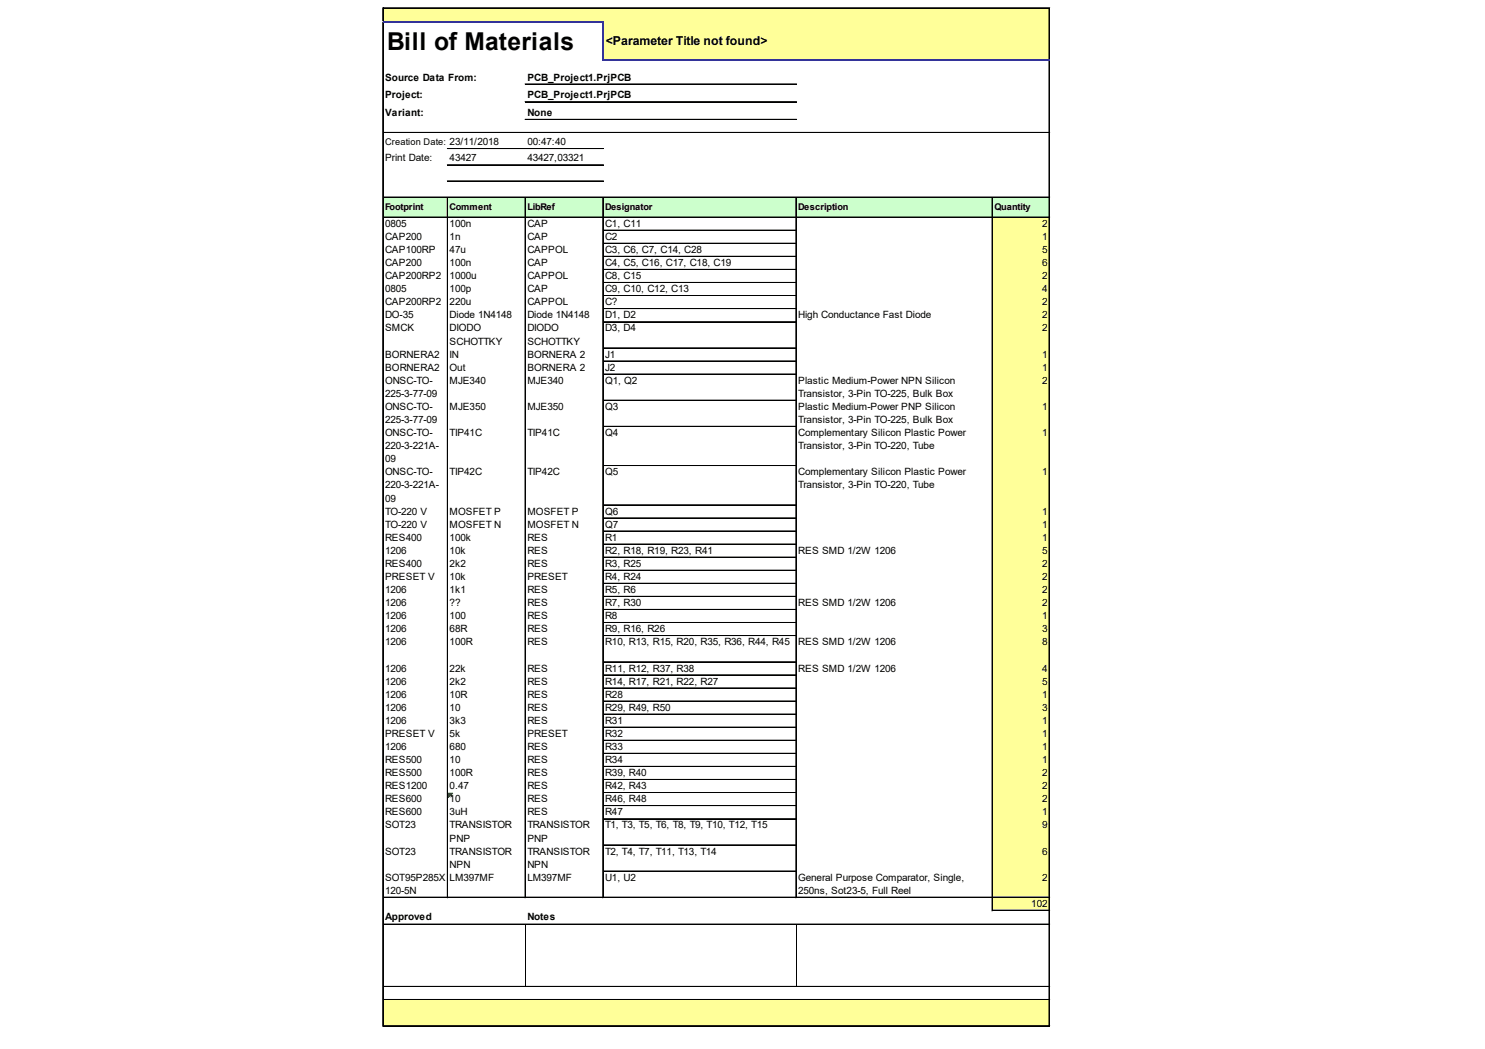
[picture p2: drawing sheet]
<svg xmlns="http://www.w3.org/2000/svg" width="297mm" height="210mm" viewBox="0 0 297 210" stroke-linecap="round" stroke-linejoin="round" font-family="sans-serif">
<defs><g id="words">
<text font-size="4.9" x="77.5" y="10">Bill of Materials</text>
<text font-size="2.5" x="121.2" y="9">&lt;Parameter Title not found&gt;</text>
<g font-size="2">
<text x="77" y="16.1">Source Data From:</text>
<text x="105.5" y="16.1">PCB_Project1.PrjPCB</text>
<text x="77" y="19.7">Project:</text>
<text x="77" y="23.2">Variant:</text>
<text x="105.5" y="19.7">PCB_Project1.PrjPCB</text>
<text x="105.5" y="23.2">None</text>
<text x="105.5" y="29.1">00:47:40</text>
<text x="77" y="32.3">Print Date:</text>
<text x="89.9" y="32.3">43427</text>
<text x="105.5" y="32.3">43427,03321</text>
<text x="77" y="45.4">0805</text>
<text x="89.9" y="45.4">100n</text>
<text x="105.5" y="45.4">CAP</text>
<text x="121" y="45.4">C1, C11</text>
<text x="208.4" y="45.4">2</text>
<text x="77" y="48">CAP200</text>
<text x="77" y="50.6">CAP100RP</text>
<text x="77" y="53.2">CAP200</text>
<text x="89.9" y="48">1n</text>
<text x="89.9" y="50.6">47u</text>
<text x="89.9" y="53.2">100n</text>
<text x="105.5" y="48">CAP</text>
<text x="105.5" y="50.6">CAPPOL</text>
<text x="105.5" y="53.2">CAP</text>
<text x="121" y="48">C2</text>
<text x="121" y="50.6">C3, C6, C7, C14, C28</text>
<text x="121" y="53.2">C4, C5, C16, C17, C18, C19</text>
<text x="208.4" y="48">1</text>
<text x="208.4" y="50.6">5</text>
<text x="208.4" y="53.2">6</text>
<text x="77" y="55.9">CAP200RP2</text>
<text x="77" y="58.5">0805</text>
<text x="89.9" y="55.9">1000u</text>
<text x="89.9" y="58.5">100p</text>
<text x="105.5" y="55.9">CAPPOL</text>
<text x="105.5" y="58.5">CAP</text>
<text x="121" y="55.9">C8, C15</text>
<text x="121" y="58.5">C9, C10, C12, C13</text>
<text x="208.4" y="55.9">2</text>
<text x="208.4" y="58.5">4</text>
<text x="77" y="61.1">CAP200RP2</text>
<text x="77" y="63.7">DO-35</text>
<text x="89.9" y="61.1">220u</text>
<text x="89.9" y="63.7">Diode 1N4148</text>
<text x="105.5" y="61.1">CAPPOL</text>
<text x="105.5" y="63.7">Diode 1N4148</text>
<text x="121" y="61.1">C?</text>
<text x="121" y="63.7">D1, D2</text>
<text x="159.7" y="63.7">High Conductance Fast Diode</text>
<text x="208.4" y="61.1">2</text>
<text x="208.4" y="63.7">2</text>
<text x="77" y="66.3">SMCK</text>
<text x="77" y="71.6">BORNERA2</text>
<text x="89.9" y="66.3">DIODO</text>
<text x="89.9" y="68.9">SCHOTTKY</text>
<text x="89.9" y="71.6">IN</text>
<text x="105.5" y="66.3">DIODO</text>
<text x="105.5" y="68.9">SCHOTTKY</text>
<text x="105.5" y="71.6">BORNERA 2</text>
<text x="121" y="66.3">D3, D4</text>
<text x="121" y="71.6">J1</text>
<text x="208.4" y="66.3">2</text>
<text x="208.4" y="71.6">1</text>
<text x="77" y="74.2">BORNERA2</text>
<text x="77" y="76.8">ONSC-TO-</text>
<text x="89.9" y="74.2">Out</text>
<text x="89.9" y="76.8">MJE340</text>
<text x="105.5" y="74.2">BORNERA 2</text>
<text x="105.5" y="76.8">MJE340</text>
<text x="121" y="74.2">J2</text>
<text x="121" y="76.8">Q1, Q2</text>
<text x="159.7" y="76.8">Plastic Medium-Power NPN Silicon</text>
<text x="208.4" y="74.2">1</text>
<text x="208.4" y="76.8">2</text>
<text x="77" y="79.4">225-3-77-09</text>
<text x="77" y="82">ONSC-TO-</text>
<text x="89.9" y="82">MJE350</text>
<text x="105.5" y="82">MJE350</text>
<text x="121" y="82">Q3</text>
<text x="159.7" y="79.4">Transistor, 3-Pin TO-225, Bulk Box</text>
<text x="159.7" y="82">Plastic Medium-Power PNP Silicon</text>
<text x="208.4" y="82">1</text>
<text x="77" y="84.6">225-3-77-09</text>
<text x="77" y="87.3">ONSC-TO-</text>
<text x="77" y="89.9">220-3-221A-</text>
<text x="89.9" y="87.3">TIP41C</text>
<text x="105.5" y="87.3">TIP41C</text>
<text x="121" y="87.3">Q4</text>
<text x="159.7" y="84.6">Transistor, 3-Pin TO-225, Bulk Box</text>
<text x="159.7" y="87.3">Complementary Silicon Plastic Power</text>
<text x="159.7" y="89.9">Transistor, 3-Pin TO-220, Tube</text>
<text x="208.4" y="87.3">1</text>
<text x="77" y="92.5">09</text>
<text x="77" y="95.1">ONSC-TO-</text>
<text x="89.9" y="95.1">TIP42C</text>
<text x="105.5" y="95.1">TIP42C</text>
<text x="121" y="95.1">Q5</text>
<text x="159.7" y="95.1">Complementary Silicon Plastic Power</text>
<text x="208.4" y="95.1">1</text>
<text x="77" y="97.7">220-3-221A-</text>
<text x="77" y="100.4">09</text>
<text x="159.7" y="97.7">Transistor, 3-Pin TO-220, Tube</text>
<text x="77" y="103">TO-220 V</text>
<text x="77" y="105.6">TO-220 V</text>
<text x="89.9" y="103">MOSFET P</text>
<text x="89.9" y="105.6">MOSFET N</text>
<text x="105.5" y="103">MOSFET P</text>
<text x="105.5" y="105.6">MOSFET N</text>
<text x="121" y="103">Q6</text>
<text x="121" y="105.6">Q7</text>
<text x="208.4" y="103">1</text>
<text x="208.4" y="105.6">1</text>
<text x="77" y="108.2">RES400</text>
<text x="77" y="110.8">1206</text>
<text x="77" y="113.4">RES400</text>
<text x="89.9" y="108.2">100k</text>
<text x="89.9" y="110.8">10k</text>
<text x="89.9" y="113.4">2k2</text>
<text x="105.5" y="108.2">RES</text>
<text x="105.5" y="110.8">RES</text>
<text x="105.5" y="113.4">RES</text>
<text x="121" y="108.2">R1</text>
<text x="121" y="110.8">R2, R18, R19, R23, R41</text>
<text x="121" y="113.4">R3, R25</text>
<text x="159.7" y="110.8">RES SMD 1/2W 1206</text>
<text x="208.4" y="108.2">1</text>
<text x="208.4" y="110.8">5</text>
<text x="208.4" y="113.4">2</text>
<text x="77" y="116.1">PRESET V</text>
<text x="77" y="118.7">1206</text>
<text x="89.9" y="116.1">10k</text>
<text x="89.9" y="118.7">1k1</text>
<text x="105.5" y="116.1">PRESET</text>
<text x="105.5" y="118.7">RES</text>
<text x="121" y="116.1">R4, R24</text>
<text x="121" y="118.7">R5, R6</text>
<text x="208.4" y="116.1">2</text>
<text x="208.4" y="118.7">2</text>
<text x="77" y="121.3">1206</text>
<text x="77" y="123.9">1206</text>
<text x="89.9" y="121.3">??</text>
<text x="89.9" y="123.9">100</text>
<text x="105.5" y="121.3">RES</text>
<text x="105.5" y="123.9">RES</text>
<text x="121" y="121.3">R7, R30</text>
<text x="121" y="123.9">R8</text>
<text x="159.7" y="121.3">RES SMD 1/2W 1206</text>
<text x="208.4" y="121.3">2</text>
<text x="208.4" y="123.9">1</text>
<text x="77" y="126.5">1206</text>
<text x="77" y="129.1">1206</text>
<text x="89.9" y="126.5">68R</text>
<text x="89.9" y="129.1">100R</text>
<text x="105.5" y="126.5">RES</text>
<text x="105.5" y="129.1">RES</text>
<text x="121" y="126.5">R9, R16, R26</text>
<text x="121" y="129.1">R10, R13, R15, R20, R35, R36, R44, R45</text>
<text x="159.7" y="129.1">RES SMD 1/2W 1206</text>
<text x="208.4" y="126.5">3</text>
<text x="208.4" y="129.1">8</text>
<text x="77" y="134.4">1206</text>
<text x="77" y="137">1206</text>
<text x="89.9" y="134.4">22k</text>
<text x="89.9" y="137">2k2</text>
<text x="105.5" y="134.4">RES</text>
<text x="105.5" y="137">RES</text>
<text x="121" y="134.4">R11, R12, R37, R38</text>
<text x="121" y="137">R14, R17, R21, R22, R27</text>
<text x="159.7" y="134.4">RES SMD 1/2W 1206</text>
<text x="208.4" y="134.4">4</text>
<text x="208.4" y="137">5</text>
<text x="77" y="139.6">1206</text>
<text x="77" y="142.2">1206</text>
<text x="89.9" y="139.6">10R</text>
<text x="89.9" y="142.2">10</text>
<text x="105.5" y="139.6">RES</text>
<text x="105.5" y="142.2">RES</text>
<text x="121" y="139.6">R28</text>
<text x="121" y="142.2">R29, R49, R50</text>
<text x="208.4" y="139.6">1</text>
<text x="208.4" y="142.2">3</text>
<text x="77" y="144.8">1206</text>
<text x="77" y="147.5">PRESET V</text>
<text x="89.9" y="144.8">3k3</text>
<text x="89.9" y="147.5">5k</text>
<text x="105.5" y="144.8">RES</text>
<text x="105.5" y="147.5">PRESET</text>
<text x="121" y="144.8">R31</text>
<text x="121" y="147.5">R32</text>
<text x="208.4" y="144.8">1</text>
<text x="208.4" y="147.5">1</text>
<text x="77" y="150.1">1206</text>
<text x="77" y="152.7">RES500</text>
<text x="77" y="155.3">RES500</text>
<text x="89.9" y="150.1">680</text>
<text x="89.9" y="152.7">10</text>
<text x="89.9" y="155.3">100R</text>
<text x="105.5" y="150.1">RES</text>
<text x="105.5" y="152.7">RES</text>
<text x="105.5" y="155.3">RES</text>
<text x="121" y="150.1">R33</text>
<text x="121" y="152.7">R34</text>
<text x="121" y="155.3">R39, R40</text>
<text x="208.4" y="150.1">1</text>
<text x="208.4" y="152.7">1</text>
<text x="208.4" y="155.3">2</text>
<text x="77" y="157.9">RES1200</text>
<text x="77" y="160.5">RES600</text>
<text x="89.9" y="157.9">0.47</text>
<text x="89.9" y="160.5">10</text>
<text x="105.5" y="157.9">RES</text>
<text x="105.5" y="160.5">RES</text>
<text x="121" y="157.9">R42, R43</text>
<text x="121" y="160.5">R46, R48</text>
<text x="208.4" y="157.9">2</text>
<text x="208.4" y="160.5">2</text>
<text x="77" y="163.2">RES600</text>
<text x="77" y="165.8">SOT23</text>
<text x="89.9" y="163.2">3uH</text>
<text x="89.9" y="165.8">TRANSISTOR</text>
<text x="105.5" y="163.2">RES</text>
<text x="105.5" y="165.8">TRANSISTOR</text>
<text x="121" y="163.2">R47</text>
<text x="121" y="165.8">T1, T3, T5, T6, T8, T9, T10, T12, T15</text>
<text x="208.4" y="163.2">1</text>
<text x="208.4" y="165.8">9</text>
<text x="77" y="171">SOT23</text>
<text x="89.9" y="168.4">PNP</text>
<text x="89.9" y="171">TRANSISTOR</text>
<text x="89.9" y="173.6">NPN</text>
<text x="105.5" y="168.4">PNP</text>
<text x="105.5" y="171">TRANSISTOR</text>
<text x="105.5" y="173.6">NPN</text>
<text x="121" y="171">T2, T4, T7, T11, T13, T14</text>
<text x="208.4" y="171">6</text>
<text x="77" y="176.2">SOT95P285X</text>
<text x="77" y="178.9">120-5N</text>
<text x="89.9" y="176.2">LM397MF</text>
<text x="105.5" y="176.2">LM397MF</text>
<text x="121" y="176.2">U1, U2</text>
<text x="159.7" y="176.2">General Purpose Comparator, Single,</text>
<text x="159.7" y="178.9">250ns, Sot23-5, Full Reel</text>
<text x="208.4" y="176.2">2</text>
<text x="77" y="184.1">Approved</text>
<text x="105.5" y="184.1">Notes</text>
<text x="206.3" y="181.5">102</text>
</g>
<g font-size="1.8">
<text x="77" y="29.1">Creation Date: 23/11/2018</text>
<text x="77" y="42">Footprint</text>
<text x="89.9" y="42">Comment</text>
<text x="105.5" y="42">LibRef</text>
<text x="121" y="42">Designator</text>
<text x="159.7" y="42">Description</text>
<text x="198.9" y="42">Quantity</text>
</g>
</g></defs>
<g fill="#ff9">
<path d="M76.7 1.7h133.3v2.8h-133.3z"/>
<path d="M120.6 4.3h89.4v7.9h-89.4z"/>
</g>
<path d="M76.7 39.4h133.3v4.2h-133.3z" fill="#cfc"/>
<g fill="#ff9">
<path d="M198.4 43.4h11.6v2.8h-11.6z"/>
<path d="M198.4 46h11.6v2.8h-11.6z"/>
<path d="M198.4 48.7h11.6v2.7h-11.6z"/>
<path d="M198.4 51.3h11.6v2.7h-11.6z"/>
<path d="M198.4 53.9h11.6v2.8h-11.6z"/>
<path d="M198.4 56.5h11.6v2.8h-11.6z"/>
<path d="M198.4 59.1h11.6v2.8h-11.6z"/>
<path d="M198.4 61.7h11.6v2.8h-11.6z"/>
<path d="M198.4 64.4h11.6v5.4h-11.6z"/>
<path d="M198.4 69.6h11.6v2.8h-11.6z"/>
<path d="M198.4 72.2h11.6v2.8h-11.6z"/>
<path d="M198.4 74.8h11.6v5.4h-11.6z"/>
<path d="M198.4 80.1h11.6v5.4h-11.6z"/>
<path d="M198.4 85.3h11.6v8h-11.6z"/>
<path d="M198.4 93.2h11.6v8h-11.6z"/>
<path d="M198.4 101h11.6v2.8h-11.6z"/>
<path d="M198.4 103.6h11.6v2.8h-11.6z"/>
<path d="M198.4 106.2h11.6v2.8h-11.6z"/>
<path d="M198.4 108.9h11.6v2.7h-11.6z"/>
<path d="M198.4 111.5h11.6v2.7h-11.6z"/>
<path d="M198.4 114.1h11.6v2.8h-11.6z"/>
<path d="M198.4 116.7h11.6v44.7h-11.6z"/>
</g>
<path d="M89.6 158.7h1" fill="none" stroke="#008000" stroke-width=".2"/>
<path d="M89.6 158.7h1v.2h-1z" fill="#008000"/>
<path d="M89.6 158.9h.8" fill="none" stroke="#008000" stroke-width=".2"/>
<path d="M89.6 158.9h.8v.1h-.8z" fill="#008000"/>
<path d="M89.6 159h.6" fill="none" stroke="#008000" stroke-width=".2"/>
<path d="M89.6 159h.6v.2h-.6z" fill="#008000"/>
<path d="M89.6 159.2h.5" fill="none" stroke="#008000" stroke-width=".2"/>
<path d="M89.6 159.2h.5v.1h-.5z" fill="#008000"/>
<path d="M89.6 159.3h.3" fill="none" stroke="#008000" stroke-width=".2"/>
<path d="M89.6 159.3h.3v.2h-.3z" fill="#008000"/>
<path d="M89.6 159.5h.2" fill="none" stroke="#008000" stroke-width=".2"/>
<path d="M89.6 159.5h.2v.2h-.2z" fill="#008000"/>
<g fill="#ff9">
<path d="M198.4 161.2h11.6v21.1h-11.6z"/>
<path d="M76.7 200h133.3v5.4h-133.3z"/>
</g>
<g fill="none" stroke="#000" stroke-width=".2">
<path d="M76.6 1.6v2.6M76.6 4.5v200.9M76.7 1.6h133.3M105 16.8h54.3M105 16.9h54.3M209.8 1.7v10.2M209.8 12.2v193.2M209.9 1.7v10.2M209.9 12.2v193.2M76.7 26.5h133.3M76.7 26.6h133.3M76.7 39.4h133.3"/>
<path d="M76.7 39.5h133.3M89.5 39.6v140.1M89.5 29.7h31.2M89.5 29.8h31.2M89.5 33h31.2M89.5 36.2h31.2M89.5 36.3h31.2M89.6 39.6v140.1M105 39.6v140.1M105 20.3h54.3M105 20.4h54.3M105 23.9h54.3"/>
<path d="M105 24h54.3M105.1 39.6v140.1M120.6 39.6v140.1M159.2 39.6v140.1M159.3 39.6v140.1M198.4 39.6v142.7M198.5 39.6v142.7M76.7 43.4h133.3M76.7 43.5h133.3M120.7 46h38.5M120.7 46.1h38.5M120.7 48.7h38.5"/>
<path d="M120.7 51.3h38.5M120.7 51.4h38.5M120.7 53.9h38.5M120.7 54h38.5M120.7 56.5h38.5M120.7 56.6h38.5M120.7 59.1h38.5M120.7 59.2h38.5M120.7 61.7h38.5M120.7 61.8h38.5M120.7 64.4h38.5M120.7 69.6h38.5"/>
<path d="M120.7 69.7h38.5M120.7 72.2h38.5M120.7 72.3h38.5M120.7 74.8h38.5M120.7 74.9h38.5M120.7 80.1h38.5M120.7 85.3h38.5M120.7 85.4h38.5M120.7 93.2h38.5M120.7 101h38.5M120.7 101.1h38.5M120.7 103.6h38.5"/>
<path d="M120.7 103.7h38.5M120.7 106.2h38.5M120.7 106.3h38.5M120.7 108.9h38.5M120.7 111.5h38.5M120.7 114.1h38.5M120.7 114.2h38.5M120.7 116.7h38.5M120.7 116.8h38.5M120.7 119.3h38.5M120.7 119.4h38.5M120.7 121.9h38.5"/>
<path d="M120.7 122h38.5M120.7 124.6h38.5M120.7 127.2h38.5M120.7 127.3h38.5M120.7 132.4h38.5M120.7 132.5h38.5M120.7 135h38.5M120.7 135.1h38.5M120.7 137.6h38.5M120.7 137.7h38.5M120.7 140.3h38.5M120.7 142.9h38.5"/>
<path d="M120.7 143h38.5M120.7 145.5h38.5M120.7 145.6h38.5M120.7 148.1h38.5M120.7 148.2h38.5M120.7 150.7h38.5M120.7 150.8h38.5M120.7 153.3h38.5M120.7 153.4h38.5M120.7 156h38.5M120.7 158.6h38.5M120.7 158.7h38.5"/>
<path d="M76.7 179.5h133.3M76.7 179.6h133.3M120.7 161.2h38.5M120.7 161.3h38.5M120.7 163.8h38.5M120.7 163.9h38.5M120.7 169h38.5M120.7 169.1h38.5M120.7 174.3h38.5M120.7 174.4h38.5M76.7 184.9h133.3M76.7 185h133.3"/>
<path d="M76.7 197.4h133.3M76.7 197.5h133.3M76.7 200h133.3M105.1 185.1v12.3M159.3 185.1v12.3M198.6 182.1h11.4M198.6 182.2h11.4M76.7 200.1h133.3M76.7 205.2h133.3M76.7 205.3h133.3"/>
</g>
<path d="M76.6 4.3h44.1M120.6 4.5v7.7M120.7 12h89.3" fill="none" stroke="#339" stroke-width=".31"/>
<use href="#words"/>
</svg>
